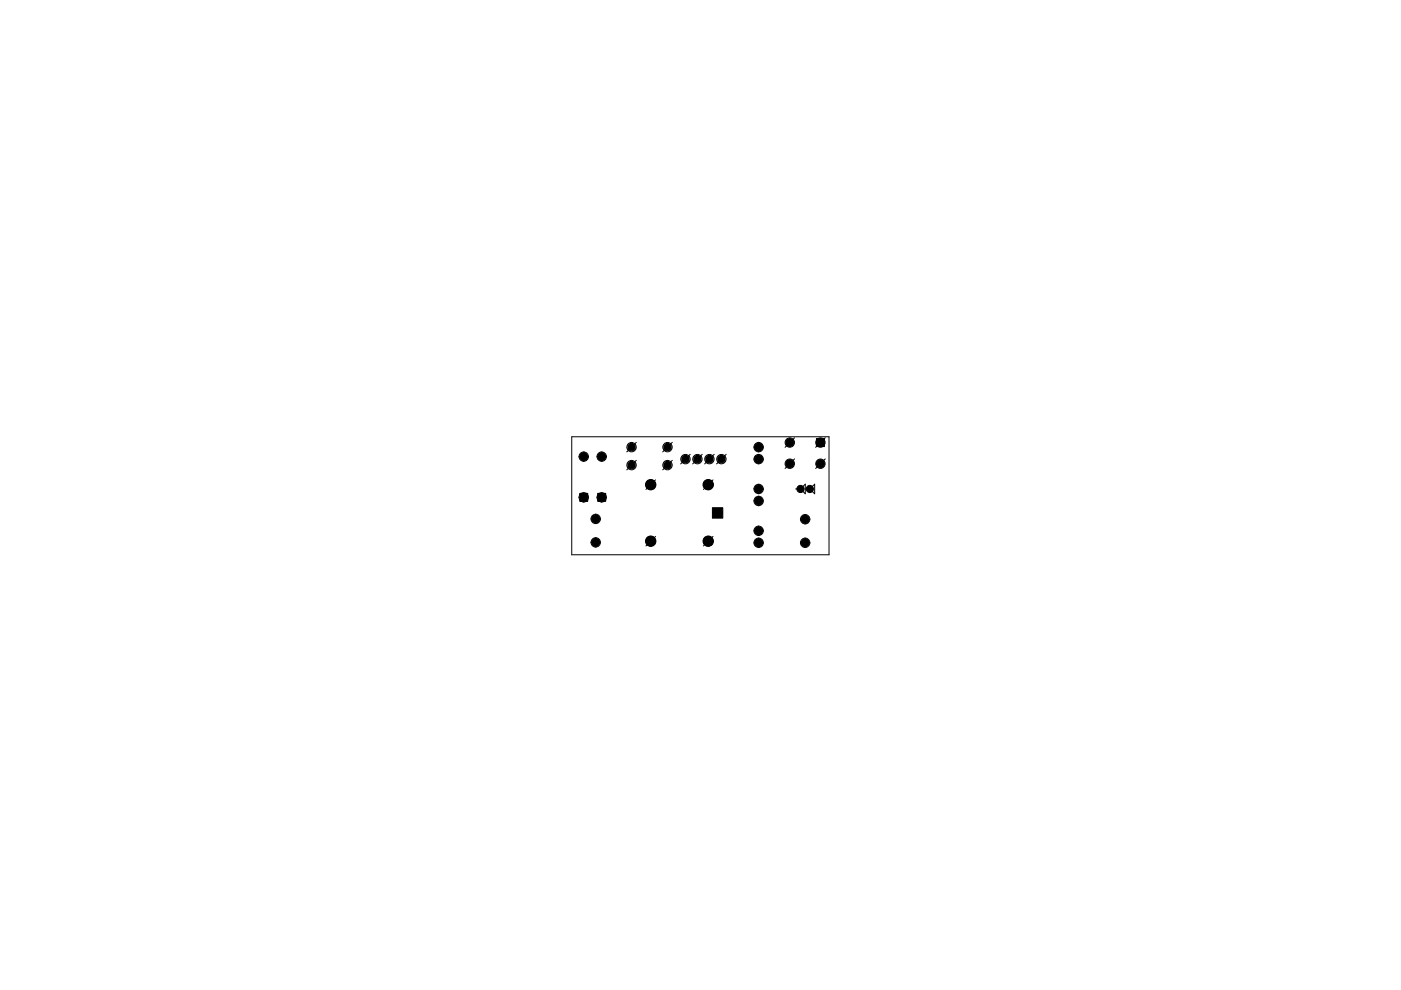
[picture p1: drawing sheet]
<svg xmlns="http://www.w3.org/2000/svg" width="297mm" height="210mm" viewBox="0 0 297 210" stroke-linecap="round" stroke-linejoin="round" font-family="sans-serif">
<g fill="#000" stroke="#000" stroke-width=".21">
<circle cx="123.8" cy="96.8" r=".85"/>
<circle cx="127.6" cy="96.8" r=".85"/>
<circle cx="160.8" cy="97.3" r=".85"/>
<circle cx="160.8" cy="94.8" r=".85"/>
<circle cx="167.4" cy="93.8" r=".85"/>
<circle cx="167.4" cy="98.3" r=".85"/>
<circle cx="173.9" cy="98.3" r=".85"/>
<circle cx="126.3" cy="110" r=".85"/>
<circle cx="126.3" cy="115" r=".85"/>
<circle cx="138" cy="114.7" r="1.1"/>
<circle cx="138" cy="102.8" r="1.1"/>
<circle cx="150.2" cy="114.7" r="1.1"/>
<circle cx="150.2" cy="102.8" r="1.1"/>
<circle cx="160.8" cy="115.1" r=".85"/>
<circle cx="160.8" cy="112.5" r=".85"/>
<circle cx="160.8" cy="106.2" r=".85"/>
<circle cx="160.8" cy="103.7" r=".85"/>
<circle cx="169.7" cy="103.7" r=".76"/>
<circle cx="170.7" cy="115.1" r=".85"/>
<circle cx="170.7" cy="110.1" r=".85"/>
<circle cx="171.7" cy="103.7" r=".76"/>
</g>
<g fill="#000" stroke="#000" stroke-width=".21">
<path d="M173.1 93h1.7v1.7h-1.7zM122.9 104.6h1.7v1.7h-1.7zM126.7 104.6h1.7v1.7h-1.7zM151 107.7h2.2v2.2h-2.2z"/>
<circle cx="133.9" cy="98.6" r=".83"/>
<circle cx="133.9" cy="94.8" r=".83"/>
<circle cx="141.5" cy="98.6" r=".83"/>
<circle cx="141.5" cy="94.8" r=".83"/>
<circle cx="145.3" cy="97.3" r=".83"/>
<circle cx="147.9" cy="97.3" r=".83"/>
<circle cx="150.4" cy="97.3" r=".83"/>
<circle cx="153" cy="97.3" r=".83"/>
</g>
<g fill="none" stroke="#000" stroke-width=".21">
<path d="M121.2 92.6h54.6v25h-54.6zM122.7 96.8h2.1M123.8 95.8v2M126.6 96.8h2M127.6 95.8v2M134.9 93.8l-2 2M134.9 97.6l-2 2M142.5 93.8l-2 2M142.5 97.6l-2 2M146.3 96.3l-2 2.1M148.9 96.3l-2 2.1M151.4 96.3l-2 2.1"/>
<path d="M154 96.3l-2.1 2.1M159.9 97.3h2M159.9 94.8h2M160.8 93.8v2M160.8 96.3v2.1M168.5 97.3l-2 2M168.5 92.8l-2 2M175 97.3l-2.1 2M175 92.8l-2.1 2M122.7 105.5h2.1M123.8 104.4v2.1M125.3 110h2"/>
<path d="M125.3 115h2M126.3 109v2M126.3 114v2M126.6 105.5h2M127.6 104.4v2.1M139 101.7l-2.1 2.1M139 113.7l-2.1 2.1M151.2 101.7l-2.1 2.1M151.2 113.7l-2.1 2.1M153.2 107.7l-2.1 2.1M159.9 115.1h2M159.9 112.5h2"/>
<path d="M159.9 103.7h2M159.9 106.2h2M160.8 102.7v2M160.8 105.2v2M160.8 111.5v2.1M160.8 114.1v2M168.7 103.7h1M169.7 115.1h2M169.7 110.1h2M170.7 103.7h1M170.7 109.1v2M170.7 114.1v2"/>
<path d="M170.7 102.7v2l-1-1zM172.7 102.7v2l-1-1z"/>
<circle cx="123.8" cy="96.8" r=".99"/>
<circle cx="123.8" cy="96.8" r=".49"/>
<circle cx="127.6" cy="96.8" r=".99"/>
<circle cx="127.6" cy="96.8" r=".49"/>
<circle cx="133.9" cy="94.8" r=".99"/>
<circle cx="133.9" cy="98.6" r=".99"/>
<circle cx="141.5" cy="94.8" r=".99"/>
<circle cx="141.5" cy="98.6" r=".99"/>
<circle cx="145.3" cy="97.3" r=".99"/>
<circle cx="147.9" cy="97.3" r=".99"/>
<circle cx="150.4" cy="97.3" r=".99"/>
<circle cx="153" cy="97.3" r=".99"/>
<circle cx="160.8" cy="97.3" r=".99"/>
<circle cx="160.8" cy="94.8" r=".99"/>
<circle cx="160.8" cy="97.3" r=".49"/>
<circle cx="160.8" cy="94.8" r=".49"/>
<circle cx="167.4" cy="98.3" r=".99"/>
<circle cx="167.4" cy="93.8" r=".99"/>
<circle cx="173.9" cy="98.3" r=".99"/>
<circle cx="173.9" cy="93.8" r=".99"/>
<circle cx="123.8" cy="105.5" r=".99"/>
<circle cx="123.8" cy="105.5" r=".49"/>
<circle cx="126.3" cy="110" r=".99"/>
<circle cx="126.3" cy="115" r=".99"/>
<circle cx="126.3" cy="110" r=".49"/>
<circle cx="126.3" cy="115" r=".49"/>
<circle cx="127.6" cy="105.5" r=".99"/>
<circle cx="127.6" cy="105.5" r=".49"/>
<circle cx="138" cy="102.8" r=".99"/>
<circle cx="138" cy="114.7" r=".99"/>
<circle cx="150.2" cy="114.7" r=".99"/>
<circle cx="150.2" cy="102.8" r=".99"/>
<circle cx="152.1" cy="108.8" r=".99"/>
<circle cx="160.8" cy="112.5" r=".99"/>
<circle cx="160.8" cy="106.2" r=".99"/>
<circle cx="160.8" cy="103.7" r=".99"/>
<circle cx="160.8" cy="115.1" r=".99"/>
<circle cx="160.8" cy="106.2" r=".49"/>
<circle cx="160.8" cy="103.7" r=".49"/>
<circle cx="160.8" cy="112.5" r=".49"/>
<circle cx="160.8" cy="115.1" r=".49"/>
<circle cx="170.7" cy="115.1" r=".99"/>
<circle cx="170.7" cy="110.1" r=".99"/>
<circle cx="170.7" cy="110.1" r=".49"/>
<circle cx="170.7" cy="115.1" r=".49"/>
</g>
</svg>
